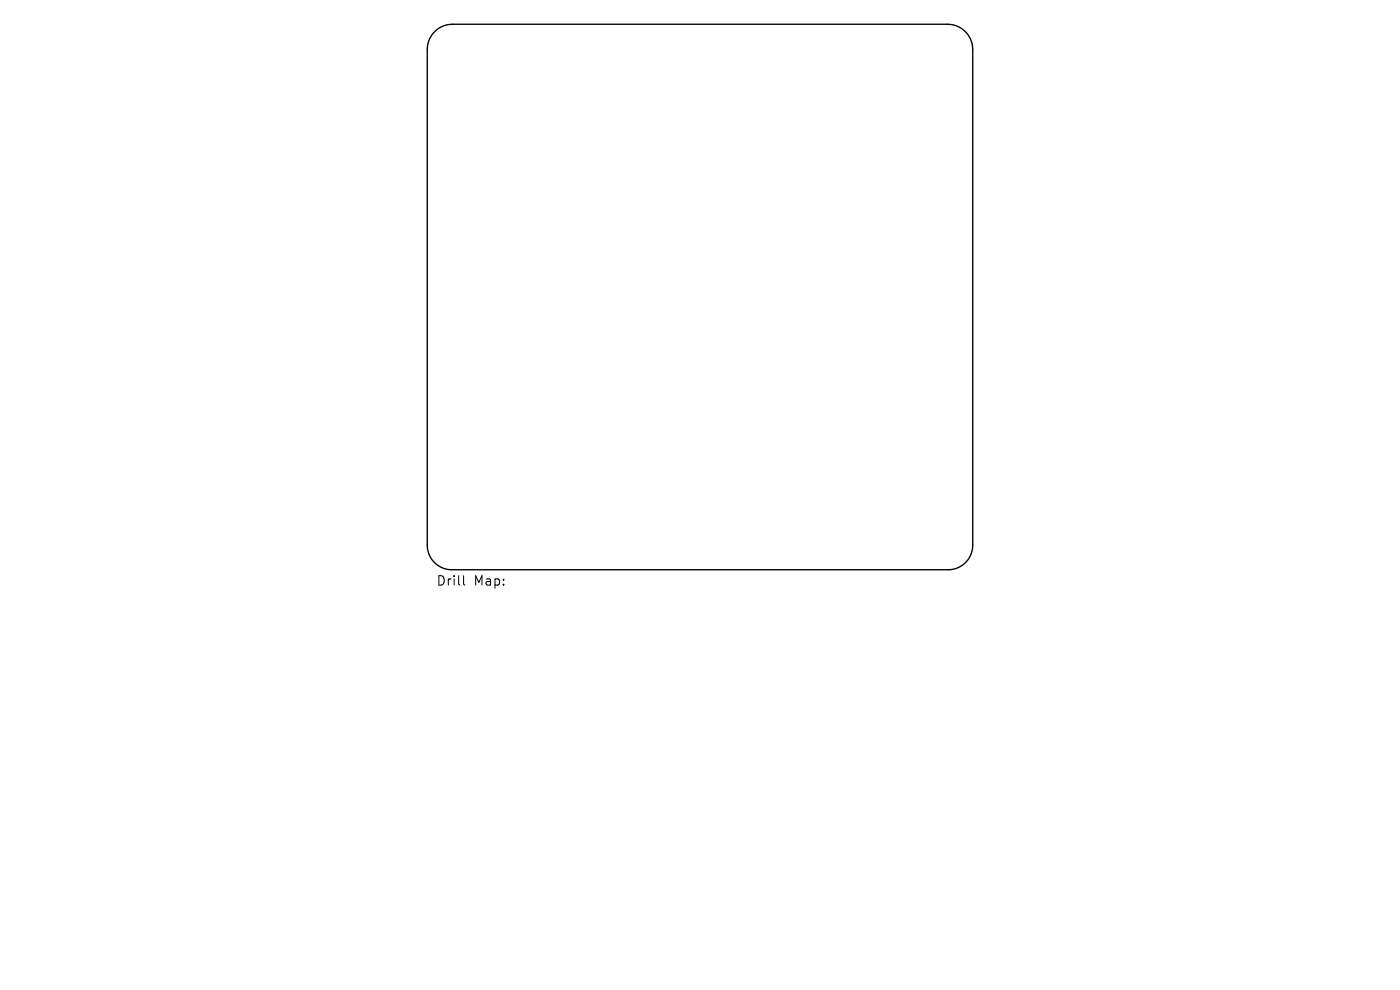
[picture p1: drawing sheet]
<svg xmlns="http://www.w3.org/2000/svg" width="297mm" height="210mm" viewBox="0 0 297 210" stroke-linecap="round" stroke-linejoin="round" font-family="sans-serif">
<defs><g id="words">
<g font-size="2.8">
<text x="92.5" y="124.5">Drill</text>
<text x="100.5" y="124.5">Map:</text>
</g>
</g></defs>
<path d="M92.2 6.7a5.4 5.4 0 0 1 3.8-1.6h105a5.4 5.4 0 0 1 5.4 5.4v105.2a5.2 5.2 0 0 1-5.2 5.2h-105.3a5.2 5.2 0 0 1-5.3-5.2v-105.2a5.3 5.3 0 0 1 1.6-3.8z" fill="none" stroke="#000" stroke-width=".29"/>
<path d="M98.3 122.1v1.7l.3 .3" fill="none" stroke="#000" stroke-width=".21"/>
<use href="#words"/>
</svg>
